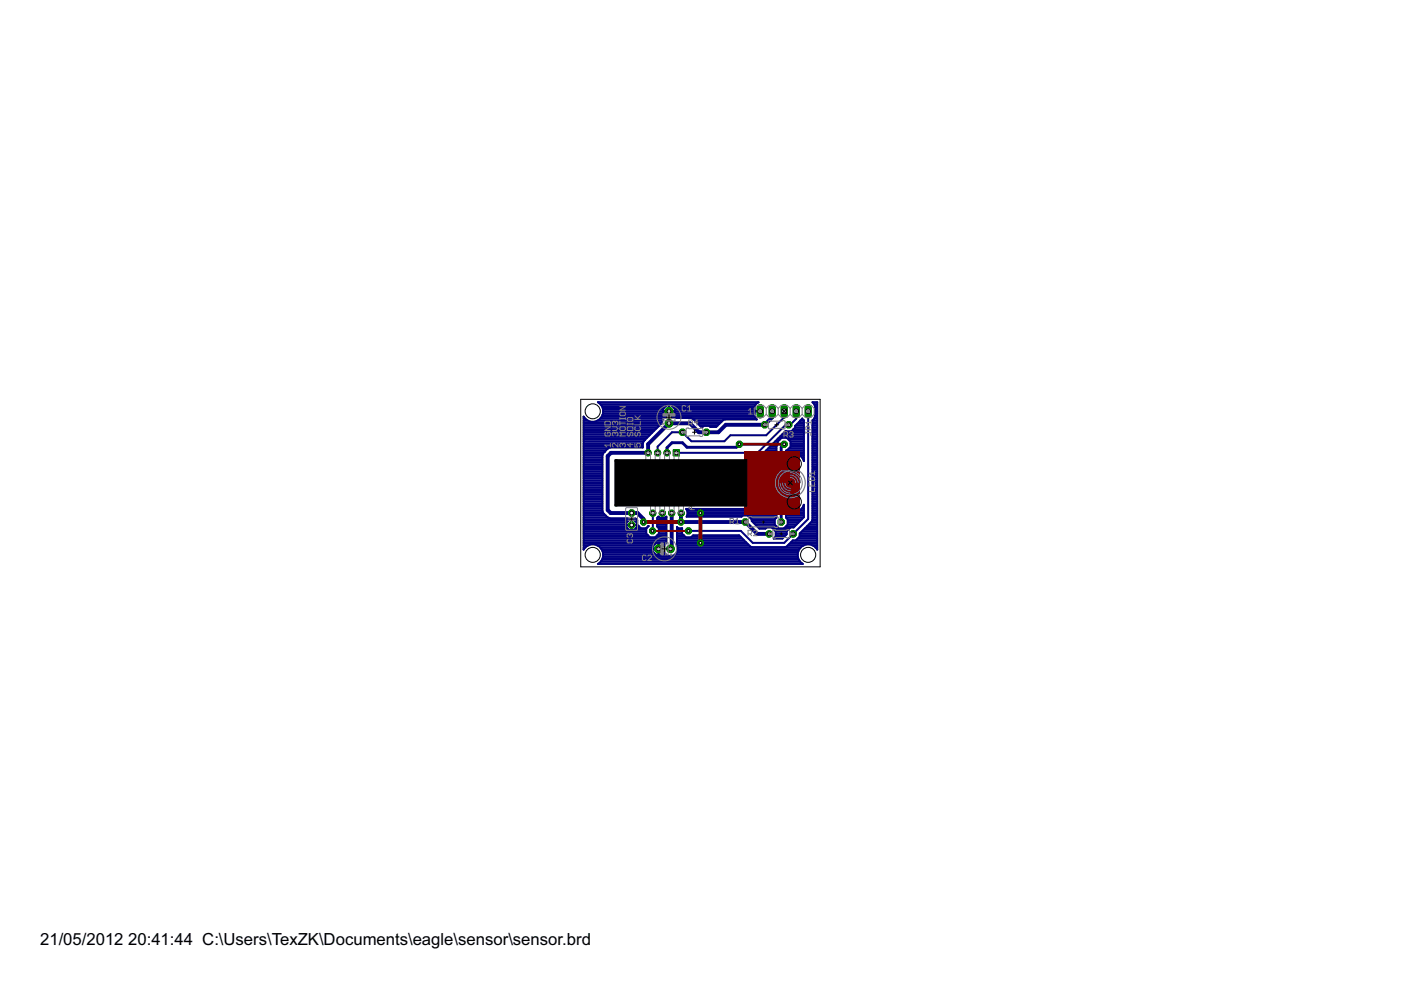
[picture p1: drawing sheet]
<svg xmlns="http://www.w3.org/2000/svg" width="297mm" height="210mm" viewBox="0 0 297 210" stroke-linecap="round" stroke-linejoin="round" font-family="sans-serif">
<defs><g id="words">
<g font-size="4">
<text x="8.5" y="200.4">21/05/2012</text>
<text x="27.2" y="200.4">20:41:44 C:\Users\TexZK\Documents\eagle\sensor\sensor.brd</text>
</g>
</g></defs>
<path d="M163.7 87.2v1.3l-1.6 1.6h-8.2l-1.6 1.6h-4.1l-1.9-2h-4.5l-4.4 4.5v1.8h-7.9l-.7 .7v11.4l.7 .7h5.7l1.2 1.2v.7M142.4 108.8v7.3l-.2 .3M144.4 108.8v1.9h13.6l2.5 2.5h2.6" fill="none" stroke="#000080" stroke-width=".83"/>
<g fill="none" stroke="#000080" stroke-width=".42">
<path d="M123.7 96.2h4.1M123.7 90.3h16.1M123.7 100h4M123.7 99.6h4M123.7 99.2h4M123.7 98.8h4M123.7 98.5h4M123.7 98.1h4M123.7 97.7h4M123.7 97.4h4M123.7 97h4M123.7 96.6h4"/>
<path d="M123.7 95.9h4.4M123.7 95.5h4.8M123.7 95.1h5.2M123.7 94.7h12.6M123.7 94.4h12.6M123.7 94h12.6M123.7 93.6h12.7M123.7 92.9h13.4M123.7 92.5h13.8M123.7 92.1h14.2M123.7 91.8h14.6M123.7 91.4h14.9"/>
<path d="M123.7 91h15.3M123.7 90.6h15.7M123.7 89.9h16.4M123.7 89.5h16.6M123.7 89.1h.8M123.7 88.8h.4M123.7 88.4h.1M126.8 89.1h13.7M127 85.4h33.6M127.2 88.8h13.5M127.3 85.8h32.9M127.6 88.4h13.6"/>
<path d="M127.6 86.1h13.5M127.7 88h13.2M127.8 86.5h13M127.9 87.3h12.7M127.9 87.6h12.7M127.9 86.9h12.7M128.2 95.8h.1M128.2 95.8l-.5 .7v11.9l.2 .4 .9 .9M136.8 93.2l-.5 .7v1h-7l-.4 .2-.7 .7M136.8 93.2h-13.1M140.6 87.2h2.5M141.8 86v1.2"/>
<path d="M141.8 86.9h.1M141.8 86.5h.1M141.8 86.1h.1M142.5 88.4h17.5M142.6 86.1h17.4M142.8 88h17.2M142.9 86.5h17.1M143.1 87.3l18-.1h-1.1v-.8a1.18 1.18 0 0 1 .8-1.1h-34a2.23 2.23 0 0 1 .5 3.5 2.23 2.23 0 0 1-3.6-.5v28.2a2.22 2.22 0 0 1 2.3-1.1 2.22 2.22 0 0 1 1.9 1.8M143.1 87.6h16.9M143.1 86.9h16.9M143.4 96h17.2M146.8 88.8h13.5"/>
<path d="M147.3 89.1h5.9M147.6 89.5h5.3M148 89.9h4.5M148.4 90.3h3.7M149.2 90.3l-.3 .2h-.2l-1.8-1.7-.4-.2h-3.6l-.4-.2 .6-.7v-1l-.7-.7h-1.1l-.7 .7v1l.6 .7a1.34 1.34 0 0 0-.9 1.3l-3.5 3.5M153 89.4v.1M158.7 97h5.9M159 100h5.6M159 99.6h5.6M159 99.2h5.6M159 98.8h5.6M159 98.5h5.6"/>
<path d="M159 98.1h5.6M159 97.7h5.6M159 97.4h5.6M160 87.2v1l.3 .6M160.3 88.8l.2 .1h-6.8l-.4 .2-1.5 1.4h-1.2l-.3-.2M160.7 96h-.1M161.3 96.6h3.3M161.4 96.5l-.6 .4h-2.1l.3 .4v10.1M161.4 96.5h.1M161.7 96.2h2.9M162.1 95.9h2.5M162.5 95.5h2.1"/>
<path d="M162.8 95.1h1.8M163.2 94.7h1.4M163.6 94.4h1.1M163.9 94h1M164.3 93.6h.6M164.7 93.2h.6M164.9 93.6v.5l-.3 .5v5.5a5.5 5.5 0 0 0 2 2l.3 .3-2.1 2-.2 .4v4.9l-.3 .4M164.9 93.6l.8-.8h1.1l.8 .8M165.1 92.9h.6M165.4 92.5h5M165.8 92.1h4.6M166.2 91.8h4.2"/>
<path d="M166.3 87.2v1.3l-3.8 3.8h-7.6l-1.3 1.3h-7l-1.9-1.9h-2.2l-3.1 3v1.3M166.6 91.4h.1M166.6 91.4l-5.2 5.1M166.6 96.2h3.8M166.6 97h.2M166.6 96.6h.6M166.6 95.9h3.8M166.9 95.5h3.5M166.9 92.9h3.5M167.2 93.2h3.2M167.2 95.1h3.2M167.6 93.6h2.8"/>
<path d="M167.6 94.7l-.8 .8h-.2v1.6l.6-.5 .8-.4M167.6 93.6v1.1M167.6 94.7h2.8M167.6 94.4h2.8M167.6 94h2.8M167.9 91.4h2.5M168.2 91h2.2M168.6 90.6l-.8 .8h-1.2M168.6 90.6h1.8M168.6 90.3h1.8M168.8 87.2v1.6l-1.3 1.3h-.9l-5.9 5.9M168.8 96.2l.8 .4 .6 .6 .2 .5"/>
<path d="M169 89.9h1.4M169.4 89.5h1M169.6 89.2l-1 1.1v.3M169.6 89.2h.1M169.7 96.6h.7M169.7 89.1h.7M170 97h.4M170.1 88.8l-.5 .4M170.1 88.8l.3 .3M170.1 88.8h.1M170.3 97.4h.1M170.4 89.1v8.6"/>
<path d="M170.4 97.7h.1M171.3 87.2v22.8l-5 5.1h-6.7l-2.5-2.5h-11.1M172.3 96.2h1M172.3 89.1v21.1l-.2 .4-2.6 2.5v.7l-.8 .8M172.3 90.3h1M172.3 93.2h1M172.3 100h1M172.3 99.6h1M172.3 99.2h1M172.3 98.8h1M172.3 98.5h1M172.3 98.1h1"/>
<path d="M172.3 97.7h1M172.3 97.4h1M172.3 97h1M172.3 96.6h1M172.3 95.9h1M172.3 95.5h1M172.3 95.1h1M172.3 94.7h1M172.3 94.4h1M172.3 94h1M172.3 93.6h1M172.3 92.9h1"/>
<path d="M172.3 92.5h1M172.3 92.1h1M172.3 91.8h1M172.3 91.4h1M172.3 91h1M172.3 90.6h1M172.3 89.9h1M172.3 89.5h1M172.3 89.1h1M172.4 85.4h.9M172.6 88.8h.7M172.7 85.8h.6"/>
<path d="M172.8 88.4h.5M172.8 86.1v2.2l-.5 .8M172.8 86.1l-.5-.8h1v31.2a2.22 2.22 0 0 0-2.3-1.1 2.22 2.22 0 0 0-1.9 1.8M172.8 87.3h.5M172.8 88h.5M172.8 87.6h.5M172.8 86.9h.5M172.8 86.5h.5M172.8 86.1h.5M123.7 114.2h17.6M123.7 114.6h17.6M123.7 116.4h.1"/>
<path d="M123.7 116.1h.4M123.7 115.7h.9M123.7 115.3h15.2M123.7 115h17.6M123.7 113.8h14M123.7 113.5h13.6M123.7 113.1h13.3M123.7 112.7h13.3M123.7 112.3h9.6M123.7 112h9.3M123.7 111.6h9.1M123.7 111.2h9.1"/>
<path d="M123.7 110.8h9.1M123.7 110.4h9.5M123.7 110.1h9.6M123.7 109.7h5.1M123.7 109.3h4.8M123.7 109h4.4M123.7 108.6h4.1M123.7 108.2h4M123.7 107.8h4M123.7 107.5h4M123.7 107.1h4M123.7 106.7h4"/>
<path d="M123.7 106.3h4M123.7 106h4M123.7 105.6h4M123.7 105.2h4M123.7 104.8h4M123.7 104.5h4M123.7 104.1h4M123.7 103.7h4M123.7 103.4h4M123.7 103h4M123.7 102.6h4M123.7 102.2h4"/>
<path d="M123.7 101.9h4M123.7 101.5h4M123.7 101.1h4M123.7 100.7h4M123.7 100.4h4M126.7 115.7h11.8M127 119.4h43M127.2 116.1h11.2M127.4 119.1h42.2M127.6 116.4h10.8M127.6 118.7h41.8M127.7 116.8h10.7"/>
<path d="M127.8 118.3h41.4M127.9 117.2a2.17 2.17 0 0 1-1.1 2.4h43.4a2.2 2.2 0 0 1-1.1-2.4M127.9 117.9h41.2M127.9 117.6h11.1M127.9 117.2h10.8M128.8 109.7l.4 .2h3.9l.2 .2h1.2l.2-.2 .4 .4v.9l.8 .8h1.1M132.8 110.8v1l.7 .6h.9l.6-.6v-1M132.8 111.3h2.2M132.8 110.8l.7-.6h.9l.6 .6M133.9 110.2v2.2M133.9 112.3h.1M133.9 112h.1"/>
<path d="M133.9 111.6h.1M133.9 111.2h.1M133.9 110.8h.1M133.9 110.4h.1M134.5 112.3h2.5M134.5 110.1h.4M134.6 110.4h.5M134.9 112h.9M135 111.6h.4M135 111.2h.1M135 110.8h.1M137.1 112h.1"/>
<path d="M137.4 111.6h.1M137.5 111.5l-.5 .5M137.5 111.5h.1M138.4 116.4h1.2M138.4 108.8l-.1 3.8M139 113.8h2.3M139.3 111.6h2M139.3 111.2h2M139.3 110.8h2M139.3 110.4h2M139.3 110.1h2M139.4 113.5h1.9"/>
<path d="M139.4 109.7h.4M139.6 115.1v2.5M139.6 117.6h.1M139.6 117.2h.1M139.6 116.8h.1M139.6 116.4h.1M139.6 116.1h.1M139.6 115.7h.1M139.6 115.3h.1M139.6 112h1.7M139.7 113.1h1.6M139.7 112.7h1.6"/>
<path d="M139.7 112.3h1.6M140.2 117.6h1M140.3 115.3h.8M140.4 109.7h.1M140.4 109.3h.1M140.4 109h.1M140.4 108.8v1.1M140.6 117.2h.3M140.7 115.7h.1M141.1 109.7h.2M141.2 109.5a1.12 1.12 0 0 1-1.6 0l-.3 .3v1.9l.4 .3v1.1l-.8 .8h-1.1l-.8-.8v-1.1M141.2 109.5l.1 .1"/>
<path d="M141.3 109.6v5.5l-.5 .7-.7-.7h-1l-.7 .8v1l.7 .7h1l.7-.6a1.51 1.51 0 0 0 2 .8 1.51 1.51 0 0 0 .7-2.1v-4l.3 .3h.8M143.1 117.6h26M143.4 117.2h25.7M143.5 114.2h13.9M143.5 114.6h14.3M143.5 115.7h15.4M143.5 115.3h15M143.5 115h14.7M143.5 113.8h1.8M143.5 113.5h1.4M143.5 113.1h1.1M143.5 112.7h1.1"/>
<path d="M143.5 112.3h1.1M143.5 112h.3M143.6 116.8h25.7M143.7 116.1h26.1M143.7 116.4h25.8M144.6 112v1.1l.8 .8h1.1l.5-.4h9.7l2.4 2.4 .3 .1h7.1l.3-.1 1.3-1.3h5.2M145.6 108.2h19M145.7 109.3h11.7M145.8 109h18.8M145.8 108.6h18.8M146.6 113.8h10.4M158.6 109.3h6"/>
<path d="M158.6 107.8h6M158.9 107.5h5.7M159 107.4l-.5 .5h-13a1.32 1.32 0 0 1 .1 1.7h11.6l.3-.3h1.1l.8 .8M159 107.1h5.6M159 106.7h5.6M159 106.3h5.6M159 106h5.6M159 105.6h5.6M159 105.2h5.6M159 104.8h5.6M159 104.5h5.7M159 104.1h6.1"/>
<path d="M159 103.7h6.4M159 103.4h6.8M159 103h7.2M159 102.6h7.7M159 102.2h7.8M159 101.9h7.2M159 101.5h6.8M159 101.1h6.4M159 100.7h6M159 100.4h5.7M159 109.7h5.6M159.4 110.1h4.9"/>
<path d="M159.4 110.1v.4M159.4 110.4h4.9M159.8 110.8h4.5M160.1 111.2h4.2M160.5 111.6h4.1M160.9 112h1.5M163.8 112h1.2M164.1 112.3h3M164.4 113.8h1.9M164.5 113.5h2.1M164.5 113.1h2.3M164.5 112.7h2.3"/>
<path d="M166.3 112h1.2M166.6 109.7h3.8M166.6 109.3h3.8M166.6 109h3.8M166.6 108.6h3.8M166.6 108.2h.6M166.6 107.8h.3M166.7 111.6h1.8M167 115.7h3.3M167 110.1h3M167 111.2h1.9M167 110.8h2.2"/>
<path d="M167 110.4h2.6M167.3 115.3h6M167.7 115h5.6M169.1 114.2h4.2M169.5 113.8h3.8M169.5 113.5h3.8M169.5 108.2h.9M169.6 108.2l.6-.6 .2-.6v2.7l-2.1 2.1h-.7l-.8 .8v.7l-.9 .9h-1.9l.5-.4v-1.2l-.8-.8h-1.2l-.2 .3h-1.3l-1.6-1.6M169.6 108.2a2.12 2.12 0 0 1-3-.6v2.1l.4 .4v1.1l-.8 .8h-1.1l-.8-.8v-1.1M169.6 113.1h3.7M169.9 107.8h.5M170 112.7h3.3"/>
<path d="M170.2 107.5h.2M170.3 112.3h3M170.4 107.1h.1M170.7 112h2.6M171.1 111.6h2.2M171.5 111.2h1.8M171.8 110.8h1.5M172.1 110.4h1.2M172.3 110.1h1M172.3 109.7h1M172.3 109.3h1M172.3 109h1"/>
<path d="M172.3 108.6h1M172.3 108.2h1M172.3 107.8h1M172.3 107.5h1M172.3 107.1h1M172.3 106.7h1M172.3 106.3h1M172.3 106h1M172.3 105.6h1M172.3 105.2h1M172.3 104.8h1M172.3 104.5h1"/>
<path d="M172.3 104.1h1M172.3 103.7h1M172.3 103.4h1M172.3 103h1M172.3 102.6h1M172.3 102.2h1M172.3 101.9h1M172.3 101.5h1M172.3 101.1h1M172.3 100.7h1M172.3 100.4h1M172.4 115.7h.9"/>
<path d="M172.9 116.1h.4M173.2 116.4h.1"/>
</g>
<path d="M156.8 94.2l-.7 .6h-10.5l-.9-.9h-2.2l-1.1 1v1.1M166.3 94.2l-.7 .6v5.1l1.3 1.2h.7M167.5 103.7h-.6l-1.3 1.3v5.7" fill="none" stroke="#000080" stroke-width=".61"/>
<path d="M161.2 86.4v1.6" fill="none" stroke="#008000" stroke-width="1.5"/>
<circle cx="161.2" cy="87.2" r=".51" fill="#fff" stroke="#000" stroke-width=".21"/>
<path d="M163.7 86.4v1.6" fill="none" stroke="#008000" stroke-width="1.5"/>
<circle cx="163.7" cy="87.2" r=".51" fill="#fff" stroke="#000" stroke-width=".21"/>
<path d="M166.3 86.4v1.6" fill="none" stroke="#008000" stroke-width="1.5"/>
<circle cx="166.3" cy="87.2" r=".51" fill="#fff" stroke="#000" stroke-width=".21"/>
<path d="M168.8 86.4v1.6" fill="none" stroke="#008000" stroke-width="1.5"/>
<circle cx="168.8" cy="87.2" r=".51" fill="#fff" stroke="#000" stroke-width=".21"/>
<path d="M171.3 86.4v1.6" fill="none" stroke="#008000" stroke-width="1.5"/>
<circle cx="171.3" cy="87.2" r=".51" fill="#fff" stroke="#000" stroke-width=".21"/>
<circle cx="165.6" cy="110.7" r=".71" fill="#008000" stroke="#008000" stroke-width=".21"/>
<circle cx="165.6" cy="110.7" r=".4" fill="#fff" stroke="#000" stroke-width=".21"/>
<circle cx="158" cy="110.7" r=".71" fill="#008000" stroke="#008000" stroke-width=".21"/>
<circle cx="158" cy="110.7" r=".4" fill="#fff" stroke="#000" stroke-width=".21"/>
<circle cx="141.8" cy="87.2" r=".87" fill="#008000" stroke="#008000" stroke-width=".21"/>
<circle cx="141.8" cy="87.2" r=".4" fill="#fff" stroke="#000" stroke-width=".21"/>
<circle cx="141.8" cy="89.7" r=".8" fill="#008000" stroke="#008000" stroke-width=".21"/>
<circle cx="141.8" cy="89.7" r=".4" fill="#fff" stroke="#000" stroke-width=".21"/>
<circle cx="139.6" cy="116.4" r=".87" fill="#008000" stroke="#008000" stroke-width=".21"/>
<circle cx="139.6" cy="116.4" r=".4" fill="#fff" stroke="#000" stroke-width=".21"/>
<circle cx="142.2" cy="116.4" r=".8" fill="#008000" stroke="#008000" stroke-width=".21"/>
<circle cx="142.2" cy="116.4" r=".4" fill="#fff" stroke="#000" stroke-width=".21"/>
<circle cx="133.9" cy="108.8" r=".71" fill="#008000" stroke="#008000" stroke-width=".21"/>
<circle cx="133.9" cy="108.8" r=".4" fill="#fff" stroke="#000" stroke-width=".21"/>
<circle cx="133.9" cy="111.3" r=".71" fill="#008000" stroke="#008000" stroke-width=".21"/>
<circle cx="133.9" cy="111.3" r=".4" fill="#fff" stroke="#000" stroke-width=".21"/>
<circle cx="167.6" cy="103.7" r=".71" fill="#008000" stroke="#008000" stroke-width=".21"/>
<circle cx="167.6" cy="103.7" r=".4" fill="#fff" stroke="#000" stroke-width=".21"/>
<circle cx="167.6" cy="101.1" r=".71" fill="#008000" stroke="#008000" stroke-width=".21"/>
<circle cx="167.6" cy="101.1" r=".4" fill="#fff" stroke="#000" stroke-width=".21"/>
<circle cx="168.2" cy="113.2" r=".71" fill="#008000" stroke="#008000" stroke-width=".21"/>
<circle cx="168.2" cy="113.2" r=".4" fill="#fff" stroke="#000" stroke-width=".21"/>
<circle cx="163.1" cy="113.2" r=".71" fill="#008000" stroke="#008000" stroke-width=".21"/>
<circle cx="163.1" cy="113.2" r=".4" fill="#fff" stroke="#000" stroke-width=".21"/>
<circle cx="167.2" cy="90.1" r=".71" fill="#008000" stroke="#008000" stroke-width=".21"/>
<circle cx="167.2" cy="90.1" r=".4" fill="#fff" stroke="#000" stroke-width=".21"/>
<circle cx="162.1" cy="90.1" r=".71" fill="#008000" stroke="#008000" stroke-width=".21"/>
<circle cx="162.1" cy="90.1" r=".4" fill="#fff" stroke="#000" stroke-width=".21"/>
<circle cx="144.7" cy="91.7" r=".71" fill="#008000" stroke="#008000" stroke-width=".21"/>
<circle cx="144.7" cy="91.7" r=".4" fill="#fff" stroke="#000" stroke-width=".21"/>
<circle cx="149.8" cy="91.7" r=".71" fill="#008000" stroke="#008000" stroke-width=".21"/>
<circle cx="149.8" cy="91.7" r=".4" fill="#fff" stroke="#000" stroke-width=".21"/>
<circle cx="141.4" cy="96" r=".66" fill="#008000" stroke="#008000" stroke-width=".21"/>
<circle cx="141.4" cy="96" r=".4" fill="#fff" stroke="#000" stroke-width=".21"/>
<circle cx="142.4" cy="108.8" r=".66" fill="#008000" stroke="#008000" stroke-width=".21"/>
<circle cx="142.4" cy="108.8" r=".4" fill="#fff" stroke="#000" stroke-width=".21"/>
<circle cx="140.4" cy="108.8" r=".66" fill="#008000" stroke="#008000" stroke-width=".21"/>
<circle cx="140.4" cy="108.8" r=".4" fill="#fff" stroke="#000" stroke-width=".21"/>
<circle cx="138.4" cy="108.8" r=".66" fill="#008000" stroke="#008000" stroke-width=".21"/>
<circle cx="138.4" cy="108.8" r=".4" fill="#fff" stroke="#000" stroke-width=".21"/>
<circle cx="144.4" cy="108.8" r=".66" fill="#008000" stroke="#008000" stroke-width=".21"/>
<circle cx="144.4" cy="108.8" r=".4" fill="#fff" stroke="#000" stroke-width=".21"/>
<path d="M142.7 95.4h1.4v1.3h-1.4z" fill="#008000" stroke="#008000" stroke-width=".21"/>
<circle cx="143.4" cy="96" r=".4" fill="#fff" stroke="#000" stroke-width=".21"/>
<circle cx="139.4" cy="96" r=".66" fill="#008000" stroke="#008000" stroke-width=".21"/>
<circle cx="139.4" cy="96" r=".4" fill="#fff" stroke="#000" stroke-width=".21"/>
<circle cx="137.4" cy="96" r=".66" fill="#008000" stroke="#008000" stroke-width=".21"/>
<circle cx="137.4" cy="96" r=".4" fill="#fff" stroke="#000" stroke-width=".21"/>
<circle cx="136.4" cy="110.7" r=".68" fill="#008000" stroke="#008000" stroke-width=".21"/>
<circle cx="136.4" cy="110.7" r=".3" fill="#fff" stroke="#000" stroke-width=".21"/>
<circle cx="144.4" cy="110.7" r=".68" fill="#008000" stroke="#008000" stroke-width=".21"/>
<circle cx="144.4" cy="110.7" r=".3" fill="#fff" stroke="#000" stroke-width=".21"/>
<circle cx="148.5" cy="108.8" r=".68" fill="#008000" stroke="#008000" stroke-width=".21"/>
<circle cx="148.5" cy="108.8" r=".3" fill="#fff" stroke="#000" stroke-width=".21"/>
<circle cx="148.5" cy="115.1" r=".68" fill="#008000" stroke="#008000" stroke-width=".21"/>
<circle cx="148.5" cy="115.1" r=".3" fill="#fff" stroke="#000" stroke-width=".21"/>
<circle cx="166.3" cy="94.2" r=".68" fill="#008000" stroke="#008000" stroke-width=".21"/>
<circle cx="166.3" cy="94.2" r=".3" fill="#fff" stroke="#000" stroke-width=".21"/>
<circle cx="156.8" cy="94.2" r=".68" fill="#008000" stroke="#008000" stroke-width=".21"/>
<circle cx="156.8" cy="94.2" r=".3" fill="#fff" stroke="#000" stroke-width=".21"/>
<circle cx="138.3" cy="112.6" r=".68" fill="#008000" stroke="#008000" stroke-width=".21"/>
<circle cx="138.3" cy="112.6" r=".3" fill="#fff" stroke="#000" stroke-width=".21"/>
<circle cx="146" cy="112.6" r=".68" fill="#008000" stroke="#008000" stroke-width=".21"/>
<circle cx="146" cy="112.6" r=".3" fill="#fff" stroke="#000" stroke-width=".21"/>
<path d="M136.4 110.7h8M148.5 108.8v6.3" fill="none" stroke="#800000" stroke-width=".83"/>
<path d="M156.8 94.2h9.5" fill="none" stroke="#800000" stroke-width=".61"/>
<path d="M138.3 112.6h7.7" fill="none" stroke="#800000" stroke-width=".42"/>
<path d="M161.2 86.4v1.6" fill="none" stroke="#008000" stroke-width="1.5"/>
<circle cx="161.2" cy="87.2" r=".51" fill="#fff" stroke="#000" stroke-width=".21"/>
<path d="M163.7 86.4v1.6" fill="none" stroke="#008000" stroke-width="1.5"/>
<circle cx="163.7" cy="87.2" r=".51" fill="#fff" stroke="#000" stroke-width=".21"/>
<path d="M166.3 86.4v1.6" fill="none" stroke="#008000" stroke-width="1.5"/>
<circle cx="166.3" cy="87.2" r=".51" fill="#fff" stroke="#000" stroke-width=".21"/>
<path d="M168.8 86.4v1.6" fill="none" stroke="#008000" stroke-width="1.5"/>
<circle cx="168.8" cy="87.2" r=".51" fill="#fff" stroke="#000" stroke-width=".21"/>
<path d="M171.3 86.4v1.6" fill="none" stroke="#008000" stroke-width="1.5"/>
<circle cx="171.3" cy="87.2" r=".51" fill="#fff" stroke="#000" stroke-width=".21"/>
<circle cx="165.6" cy="110.7" r=".71" fill="#008000" stroke="#008000" stroke-width=".21"/>
<circle cx="165.6" cy="110.7" r=".4" fill="#fff" stroke="#000" stroke-width=".21"/>
<circle cx="158" cy="110.7" r=".71" fill="#008000" stroke="#008000" stroke-width=".21"/>
<circle cx="158" cy="110.7" r=".4" fill="#fff" stroke="#000" stroke-width=".21"/>
<circle cx="141.8" cy="87.2" r=".87" fill="#008000" stroke="#008000" stroke-width=".21"/>
<circle cx="141.8" cy="87.2" r=".4" fill="#fff" stroke="#000" stroke-width=".21"/>
<circle cx="141.8" cy="89.7" r=".8" fill="#008000" stroke="#008000" stroke-width=".21"/>
<circle cx="141.8" cy="89.7" r=".4" fill="#fff" stroke="#000" stroke-width=".21"/>
<circle cx="139.6" cy="116.4" r=".87" fill="#008000" stroke="#008000" stroke-width=".21"/>
<circle cx="139.6" cy="116.4" r=".4" fill="#fff" stroke="#000" stroke-width=".21"/>
<circle cx="142.2" cy="116.4" r=".8" fill="#008000" stroke="#008000" stroke-width=".21"/>
<circle cx="142.2" cy="116.4" r=".4" fill="#fff" stroke="#000" stroke-width=".21"/>
<circle cx="133.9" cy="108.8" r=".71" fill="#008000" stroke="#008000" stroke-width=".21"/>
<circle cx="133.9" cy="108.8" r=".4" fill="#fff" stroke="#000" stroke-width=".21"/>
<circle cx="133.9" cy="111.3" r=".71" fill="#008000" stroke="#008000" stroke-width=".21"/>
<circle cx="133.9" cy="111.3" r=".4" fill="#fff" stroke="#000" stroke-width=".21"/>
<circle cx="167.6" cy="103.7" r=".71" fill="#008000" stroke="#008000" stroke-width=".21"/>
<circle cx="167.6" cy="103.7" r=".4" fill="#fff" stroke="#000" stroke-width=".21"/>
<circle cx="167.6" cy="101.1" r=".71" fill="#008000" stroke="#008000" stroke-width=".21"/>
<circle cx="167.6" cy="101.1" r=".4" fill="#fff" stroke="#000" stroke-width=".21"/>
<circle cx="168.2" cy="113.2" r=".71" fill="#008000" stroke="#008000" stroke-width=".21"/>
<circle cx="168.2" cy="113.2" r=".4" fill="#fff" stroke="#000" stroke-width=".21"/>
<circle cx="163.1" cy="113.2" r=".71" fill="#008000" stroke="#008000" stroke-width=".21"/>
<circle cx="163.1" cy="113.2" r=".4" fill="#fff" stroke="#000" stroke-width=".21"/>
<circle cx="167.2" cy="90.1" r=".71" fill="#008000" stroke="#008000" stroke-width=".21"/>
<circle cx="167.2" cy="90.1" r=".4" fill="#fff" stroke="#000" stroke-width=".21"/>
<circle cx="162.1" cy="90.1" r=".71" fill="#008000" stroke="#008000" stroke-width=".21"/>
<circle cx="162.1" cy="90.1" r=".4" fill="#fff" stroke="#000" stroke-width=".21"/>
<circle cx="144.7" cy="91.7" r=".71" fill="#008000" stroke="#008000" stroke-width=".21"/>
<circle cx="144.7" cy="91.7" r=".4" fill="#fff" stroke="#000" stroke-width=".21"/>
<circle cx="149.8" cy="91.7" r=".71" fill="#008000" stroke="#008000" stroke-width=".21"/>
<circle cx="149.8" cy="91.7" r=".4" fill="#fff" stroke="#000" stroke-width=".21"/>
<circle cx="141.4" cy="96" r=".66" fill="#008000" stroke="#008000" stroke-width=".21"/>
<circle cx="141.4" cy="96" r=".4" fill="#fff" stroke="#000" stroke-width=".21"/>
<circle cx="142.4" cy="108.8" r=".66" fill="#008000" stroke="#008000" stroke-width=".21"/>
<circle cx="142.4" cy="108.8" r=".4" fill="#fff" stroke="#000" stroke-width=".21"/>
<circle cx="140.4" cy="108.8" r=".66" fill="#008000" stroke="#008000" stroke-width=".21"/>
<circle cx="140.4" cy="108.8" r=".4" fill="#fff" stroke="#000" stroke-width=".21"/>
<circle cx="138.4" cy="108.8" r=".66" fill="#008000" stroke="#008000" stroke-width=".21"/>
<circle cx="138.4" cy="108.8" r=".4" fill="#fff" stroke="#000" stroke-width=".21"/>
<circle cx="144.4" cy="108.8" r=".66" fill="#008000" stroke="#008000" stroke-width=".21"/>
<circle cx="144.4" cy="108.8" r=".4" fill="#fff" stroke="#000" stroke-width=".21"/>
<path d="M142.7 95.4h1.4v1.3h-1.4z" fill="#008000" stroke="#008000" stroke-width=".21"/>
<circle cx="143.4" cy="96" r=".4" fill="#fff" stroke="#000" stroke-width=".21"/>
<circle cx="139.4" cy="96" r=".66" fill="#008000" stroke="#008000" stroke-width=".21"/>
<circle cx="139.4" cy="96" r=".4" fill="#fff" stroke="#000" stroke-width=".21"/>
<circle cx="137.4" cy="96" r=".66" fill="#008000" stroke="#008000" stroke-width=".21"/>
<circle cx="137.4" cy="96" r=".4" fill="#fff" stroke="#000" stroke-width=".21"/>
<circle cx="136.4" cy="110.7" r=".68" fill="#008000" stroke="#008000" stroke-width=".21"/>
<circle cx="136.4" cy="110.7" r=".3" fill="#fff" stroke="#000" stroke-width=".21"/>
<circle cx="144.4" cy="110.7" r=".68" fill="#008000" stroke="#008000" stroke-width=".21"/>
<circle cx="144.4" cy="110.7" r=".3" fill="#fff" stroke="#000" stroke-width=".21"/>
<circle cx="148.5" cy="108.8" r=".68" fill="#008000" stroke="#008000" stroke-width=".21"/>
<circle cx="148.5" cy="108.8" r=".3" fill="#fff" stroke="#000" stroke-width=".21"/>
<circle cx="148.5" cy="115.1" r=".68" fill="#008000" stroke="#008000" stroke-width=".21"/>
<circle cx="148.5" cy="115.1" r=".3" fill="#fff" stroke="#000" stroke-width=".21"/>
<circle cx="166.3" cy="94.2" r=".68" fill="#008000" stroke="#008000" stroke-width=".21"/>
<circle cx="166.3" cy="94.2" r=".3" fill="#fff" stroke="#000" stroke-width=".21"/>
<circle cx="156.8" cy="94.2" r=".68" fill="#008000" stroke="#008000" stroke-width=".21"/>
<circle cx="156.8" cy="94.2" r=".3" fill="#fff" stroke="#000" stroke-width=".21"/>
<circle cx="138.3" cy="112.6" r=".68" fill="#008000" stroke="#008000" stroke-width=".21"/>
<circle cx="138.3" cy="112.6" r=".3" fill="#fff" stroke="#000" stroke-width=".21"/>
<circle cx="146" cy="112.6" r=".68" fill="#008000" stroke="#008000" stroke-width=".21"/>
<circle cx="146" cy="112.6" r=".3" fill="#fff" stroke="#000" stroke-width=".21"/>
<path d="M157.9 95.8h11.5v13.2h-11.5z" fill="#800000" stroke="#800000" stroke-width=".21"/>
<g fill="none" stroke="#808080" stroke-width=".21">
<path d="M128.2 90.5h1.2l-1.2 .8h1.2M128.4 89.3h.8l.2 .2v.6h-1.2v-.6zM128.4 91.7l-.2 .1v.4l.2 .2h.8l.2-.2v-.4l-.2-.1h-.4v.3M129.4 94.4h-1.2l.5 .4M129.4 94v.8M129.8 90.5h.8l.4 .4-.4 .4h-.8M130.4 89.5l-.2-.2-.4 .2v.4l.2 .2M130.4 89.5l.2-.2 .4 .2v.4l-.2 .2M130.4 91.8l-.2-.1-.4 .1v.4l.2 .2M130.4 91.8l.2-.1 .4 .1v.4l-.2 .2M130.4 89.5v.2M130.4 91.8v.2"/>
<path d="M131 94v.8l-.8-.8-.4 .2v.4l.2 .2M131.4 88.7h1.2M131.4 90.7l.2-.2h.8l.2 .2v.4l-.2 .2h-.8l-.2-.2zM131.4 88.5v.4M131.4 89.3v.8M131.4 89.7h1.2M131.4 86.2h1.2l-1.2 .8h1.2M131.6 87.4h.8l.2 .2v.3l-.2 .2h-.8l-.2-.2v-.3zM132 94.2l-.2-.2-.4 .2v.4l.2 .2M132 94.2l.2-.2 .4 .2v.4l-.2 .2M132 94.2v.2M132.6 91.7h-1.2l.4 .3-.4 .4h1.2"/>
<path d="M132.6 88.5v.4M133 89.9h1.2M133 89.7v.4M133.2 88.5h.8l.2 .2v.4l-.2 .2h-.8l-.2-.2v-.4zM133.2 90.5h.8l.2 .2v.6h-1.2v-.6zM133.2 91.7l-.2 .1v.4l.4 .2 .2-.2v-.4l.4-.1 .2 .1v.4l-.2 .2M133.6 94v.8l-.6-.6h1.2M134.2 89.7v.4M134.6 94v.8h.6l-.2-.4 .2-.4h.4l.2 .2v.4l-.2 .2M134.6 88.9h1.2M134.6 88.1l.8 .8M134.8 91.7l-.2 .1v.4l.4 .2 .2-.2v-.4l.4-.1 .2 .1v.4l-.2 .2"/>
<path d="M134.8 90.5l-.2 .2v.4l.2 .2h.8l.2-.2v-.4l-.2-.2M135.8 89.3v.8h-1.2M135.8 88.1l-.6 .6M136.2 97.9h9.4v9.1h-9.4zM136.9 97.8v-1.8h1v1.8M137.4 99.7l.5-.2v.2l-.2 .1 .5 .2-.1-.5 .4-.2v.2l-.2 .1 .2 .7-1.1-.4zM138.9 97.8v-1.8h1v1.8M140.3 89.9h.5M140.6 88.7h2.5v.5h-2.5zM140.6 89.6v.5M140.9 97.8v-1.8h1v1.8M141.8 86.8v1"/>
<path d="M141.8 89.2v.9M142.9 97.8v-1.8h1v1.8M145.4 86.2l-.2-.2h-.4l-.2 .2v.8l.2 .1h.4l.2-.1M145.5 90.8h3.3l.2 .2v1.4l-.2 .1-.4-.1-2.8 .1-.1-.2zM145.8 87.1h.8M145.8 86.4l.4-.4v1.1M146 89.8h.6l.2-.2v-.4l-.2-.2h-.6v1.2M146.2 97.9h.8l.2 .2v.4l-.2 .2M146.2 97.9l-.2 .2v.4l.2 .2h.8M146.2 97.9l.8 .8M146.4 89.8l.4 .4M146.6 99.3l-.2-.2-.4 .2v.4l.2 .2 .4-.2"/>
<path d="M146.6 99.3l.2-.2 .4 .2v.4l-.2 .2-.4-.2M146.6 99.3v.4M148 89.6h-.8l.6-.6v1.2M158.7 87l.4-.4v1.2M158.7 87.8h.8M162.5 86.6l-.7-.7h-1.3l-.6 .7v1.2l.6 .7h1.3l.7-.7M162.5 86.6l.6-.7h1.3l.6 .7M162.5 87.8l.6 .7h1.3l.6-.7M162.5 86.6v1.2M163 89.2h3.3l.2 .2-.1 1.4-.2 .2-.4-.2-2.7 .1-.2-.2zM165 86.6l.6-.7h1.3l.6 .7M165 87.8l.6 .7h1.3l.6-.7"/>
<path d="M165 86.6v1.2M165.7 99.8h3.8M166.2 92.3h.6l.2-.2v-.4l-.2-.2h-.6v1.2M166.6 92.3l.4 .4M167.4 91.7l.2-.2h.4l.1 .2-.1 .4M167.5 86.6l.7-.7h1.2l.7 .7M167.5 87.8l.7 .7h1.2l.7-.7M167.5 86.6v1.2M167.8 92.1h.2M168 92.1l.1 .2-.1 .4h-.4l-.2-.2M170.1 86.6l.6-.7h1.3l.6 .7v1.2l-.6 .7h-1.3l-.6-.7M170.1 86.6v1.2"/>
<path d="M170.9 91.7h.9l.2 .2-.2 .4M170.9 91.5v.4M171.6 91.1v-.5l-.2-.2h-.4l-.1 .2v.5h1.1M172 89.2v.8M172 89.6h-1.1l.3 .4M172.7 99.9v.8M132.7 107.7l2.2-.1 .3 .2v4.5l-.2 .1h-2.2l-.1-.1zM133.2 114.3l-.2 .2v.4l.2 .2h.7l.2-.2v-.4l-.2-.2M133.5 113.4l.2-.2 .4 .2v.3l-.2 .2M133.5 113.4l-.2-.2-.3 .2v.3l.2 .2M133.5 113.4v.2M133.9 109.3v.5"/>
<path d="M133.9 110.3v.5M134.6 105.4h1l.2 .2v.4l-.2 .2h-1M135.8 104.2v.8M135.8 104.6h-1.2l.4 .4M137 117.9l-.2-.2h-.4l-.2 .2v.8l.2 .2h.4l.2-.2M137.4 117.9l.2-.2h.3l.2 .2v.2l-.7 .8h.7M137.9 107v1.8h1v-1.8M139.2 116.4h1.1M139.9 107v1.8h1v-1.8M141.1 115.1h.5v2.5h-.5zM141.6 116.4h.9M141.9 107v1.8h1v-1.8"/>
<path d="M142 117.6h.5M142.3 117.4v.5M143.9 107v1.8h1v-1.8M146 104.9h1.2l-1.2 .8h1.2M146.2 103.8l-.2 .2v.4l.2 .2 .4-.2v-.4l.2-.2 .4 .2v.4l-.2 .2M146.2 106.1h.8l.2 .2v.6h-1.2v-.6zM146.2 100.3h.8l.2 .2v.4l-.2 .1M146.2 100.3l-.2 .2v.4l.2 .1h.8M146.2 100.3l.8 .7M146.6 102.6v.8M146.6 107.3v.8M147.2 107.3h-.8l-.4 .4 .4 .4h.8"/>
<path d="M147.2 101.4v.8l-.8-.8-.4 .2v.4l.2 .2M154.8 110.7h.6l.2-.2v-.4l-.2-.2h-.6v1.2M155.2 110.7l.4 .4M156 110.3l.3-.4v1.2M156 111.1h.7M158.6 113.2h.6l.2-.2v-.4l-.2-.2h-.6v1.2M158.7 109.6h6.1l.2 .2v1.9l-.3 .1-.5-.1-5.4 .1-.2-.2zM159 113.2l.4 .4M159.8 112.6l.2-.2h.3l.2 .2v.2l-.7 .8h.7M163.9 112.4l3.4-.1 .1 .3v1.3l-.2 .2-.4-.1-2.8 .1-.1-.3zM165.4 102.4a2.18 2.18 0 0 0 2.2 2.1M165.9 102.4a1.66 1.66 0 0 0 1.7 1.6"/>
<path d="M166.4 102.4l.5 .9 .7 .2M167.6 101.2l.5 .1 .3 .4 .3 .7M167.6 100.7a1.66 1.66 0 0 1 1.6 1.7M167.6 100.2a2.15 2.15 0 0 1 2.1 2.2M171.5 101.3l.2-.2h.8l.2 .2v.6h-1.2zM171.5 102.3v.7h1.2v-.7M172.1 102.7v.3M172.7 103.5v.7h-1.2M172.7 100.3h-1.2l.4 .4"/>
<circle cx="138" cy="99.8" r=".89"/>
<circle cx="141.8" cy="88.5" r="2.54"/>
<circle cx="140.9" cy="116.4" r="2.54"/>
<circle cx="140.9" cy="102.4" r=".59"/>
<circle cx="167.6" cy="102.4" r="2.54"/>
</g>
<path d="M165.7 99.8a3.2 3.2 0 0 0-.5 4.7 3.2 3.2 0 0 0 4.7 0 3.2 3.2 0 0 0-.4-4.7M133.2 110.3h1.5M133.2 109.8h1.5" fill="none" stroke="#808080" stroke-width=".25"/>
<g fill="#808080" stroke="#808080" stroke-width=".21">
<path d="M144.4 99.1a.4 .4 0 0 1 .6 .1 .4 .4 0 0 1-.3 .6 .4 .4 0 0 1-.5-.4 .32 .32 0 0 1 .5-.3 .32 .32 0 0 1 0 .6l-.5-.3z" fill-rule="evenodd"/>
<path d="M143.3 99.1a.4 .4 0 0 1 .6 .1 .4 .4 0 0 1-.3 .6 .4 .4 0 0 1-.5-.4 .32 .32 0 0 1 .5-.3 .32 .32 0 0 1 0 .6l-.5-.3z" fill-rule="evenodd"/>
<path d="M144.4 99.1a.4 .4 0 0 1 .6 .1 .4 .4 0 0 1-.3 .6 .4 .4 0 0 1-.5-.4 .32 .32 0 0 1 .5-.3 .32 .32 0 0 1 0 .6l-.5-.3z" fill-rule="evenodd"/>
</g>
<g fill="#808080" stroke="#808080" stroke-width=".21">
<path d="M168.6 87h.5v.5h-.5z"/>
<path d="M166 87h.5v.5h-.5z"/>
<path d="M163.5 87h.5v.5h-.5z"/>
<path d="M160.9 87h.5v.5h-.5z"/>
<path d="M171.1 87h.5v.5h-.5z"/>
<path d="M165 110.4h.2v.6h-.2z"/>
<path d="M158.4 110.4h.2v.6h-.2z"/>
<path d="M140.6 87.7h2.5v.5h-2.5z"/>
<path d="M140.1 115.1h.5v2.5h-.5z"/>
<path d="M167.4 112.9h.3v.6h-.3z"/>
<path d="M163.6 112.9h.3v.6h-.3z"/>
<path d="M166.5 89.8h.2v.5h-.2z"/>
<path d="M162.6 89.8h.3v.5h-.3z"/>
<path d="M145.2 91.4h.3v.5h-.3z"/>
<path d="M149 91.4h.3v.5h-.3z"/>
</g>
<path d="M158 110.7h.4M165.2 110.7h.4" fill="none" stroke="#808080" stroke-width=".61"/>
<path d="M144.7 91.7h.5M149.3 91.7h.5M162.1 90.1h.5M166.7 90.1h.5M163.1 113.2h.5M167.7 113.2h.5" fill="none" stroke="#808080" stroke-width=".51"/>
<g fill="none" stroke="#000" stroke-width=".21">
<path d="M123.1 84.7h50.8v35.5h-50.8zM141.3 88.5h1.1M141.8 87.9v1.1M146.8 91.7h.8M147.2 91.2v.9M164.3 90.1h.8M164.7 89.6v.9M165.8 86.7l1 1M166.8 86.7l-1 1M133.6 110h.6M133.9 109.7v.6M139.9 102.4h2"/>
<path d="M140.3 116.4h1.2M140.9 115.8v1.1M140.9 101.4v2M161.6 110.7h.5M161.8 110.4v.5M165.4 113.2h.5M165.6 112.9v.6M167.1 101.9l.9 .9M168 101.9l-.9 .9"/>
<circle cx="125.7" cy="87.2" r="1.6"/>
<circle cx="130.7" cy="97.7" r=".25"/>
<circle cx="158.1" cy="97.7" r=".25"/>
<circle cx="168.4" cy="98.3" r="1.5"/>
<circle cx="125.7" cy="117.6" r="1.6"/>
<circle cx="130.7" cy="107" r=".25"/>
<circle cx="158.1" cy="107" r=".25"/>
<circle cx="168.4" cy="106.4" r="1.5"/>
<circle cx="171.4" cy="117.6" r="1.6"/>
</g>
<path d="M144.4 108.8h.1M167.6 103.7h-.1" fill="none" stroke="#808000" stroke-width=".21"/>
<path d="M130.4 97.5h27.9v9.8h-27.9z" fill="#000" stroke="#000" stroke-width=".21"/>
<use href="#words"/>
</svg>
